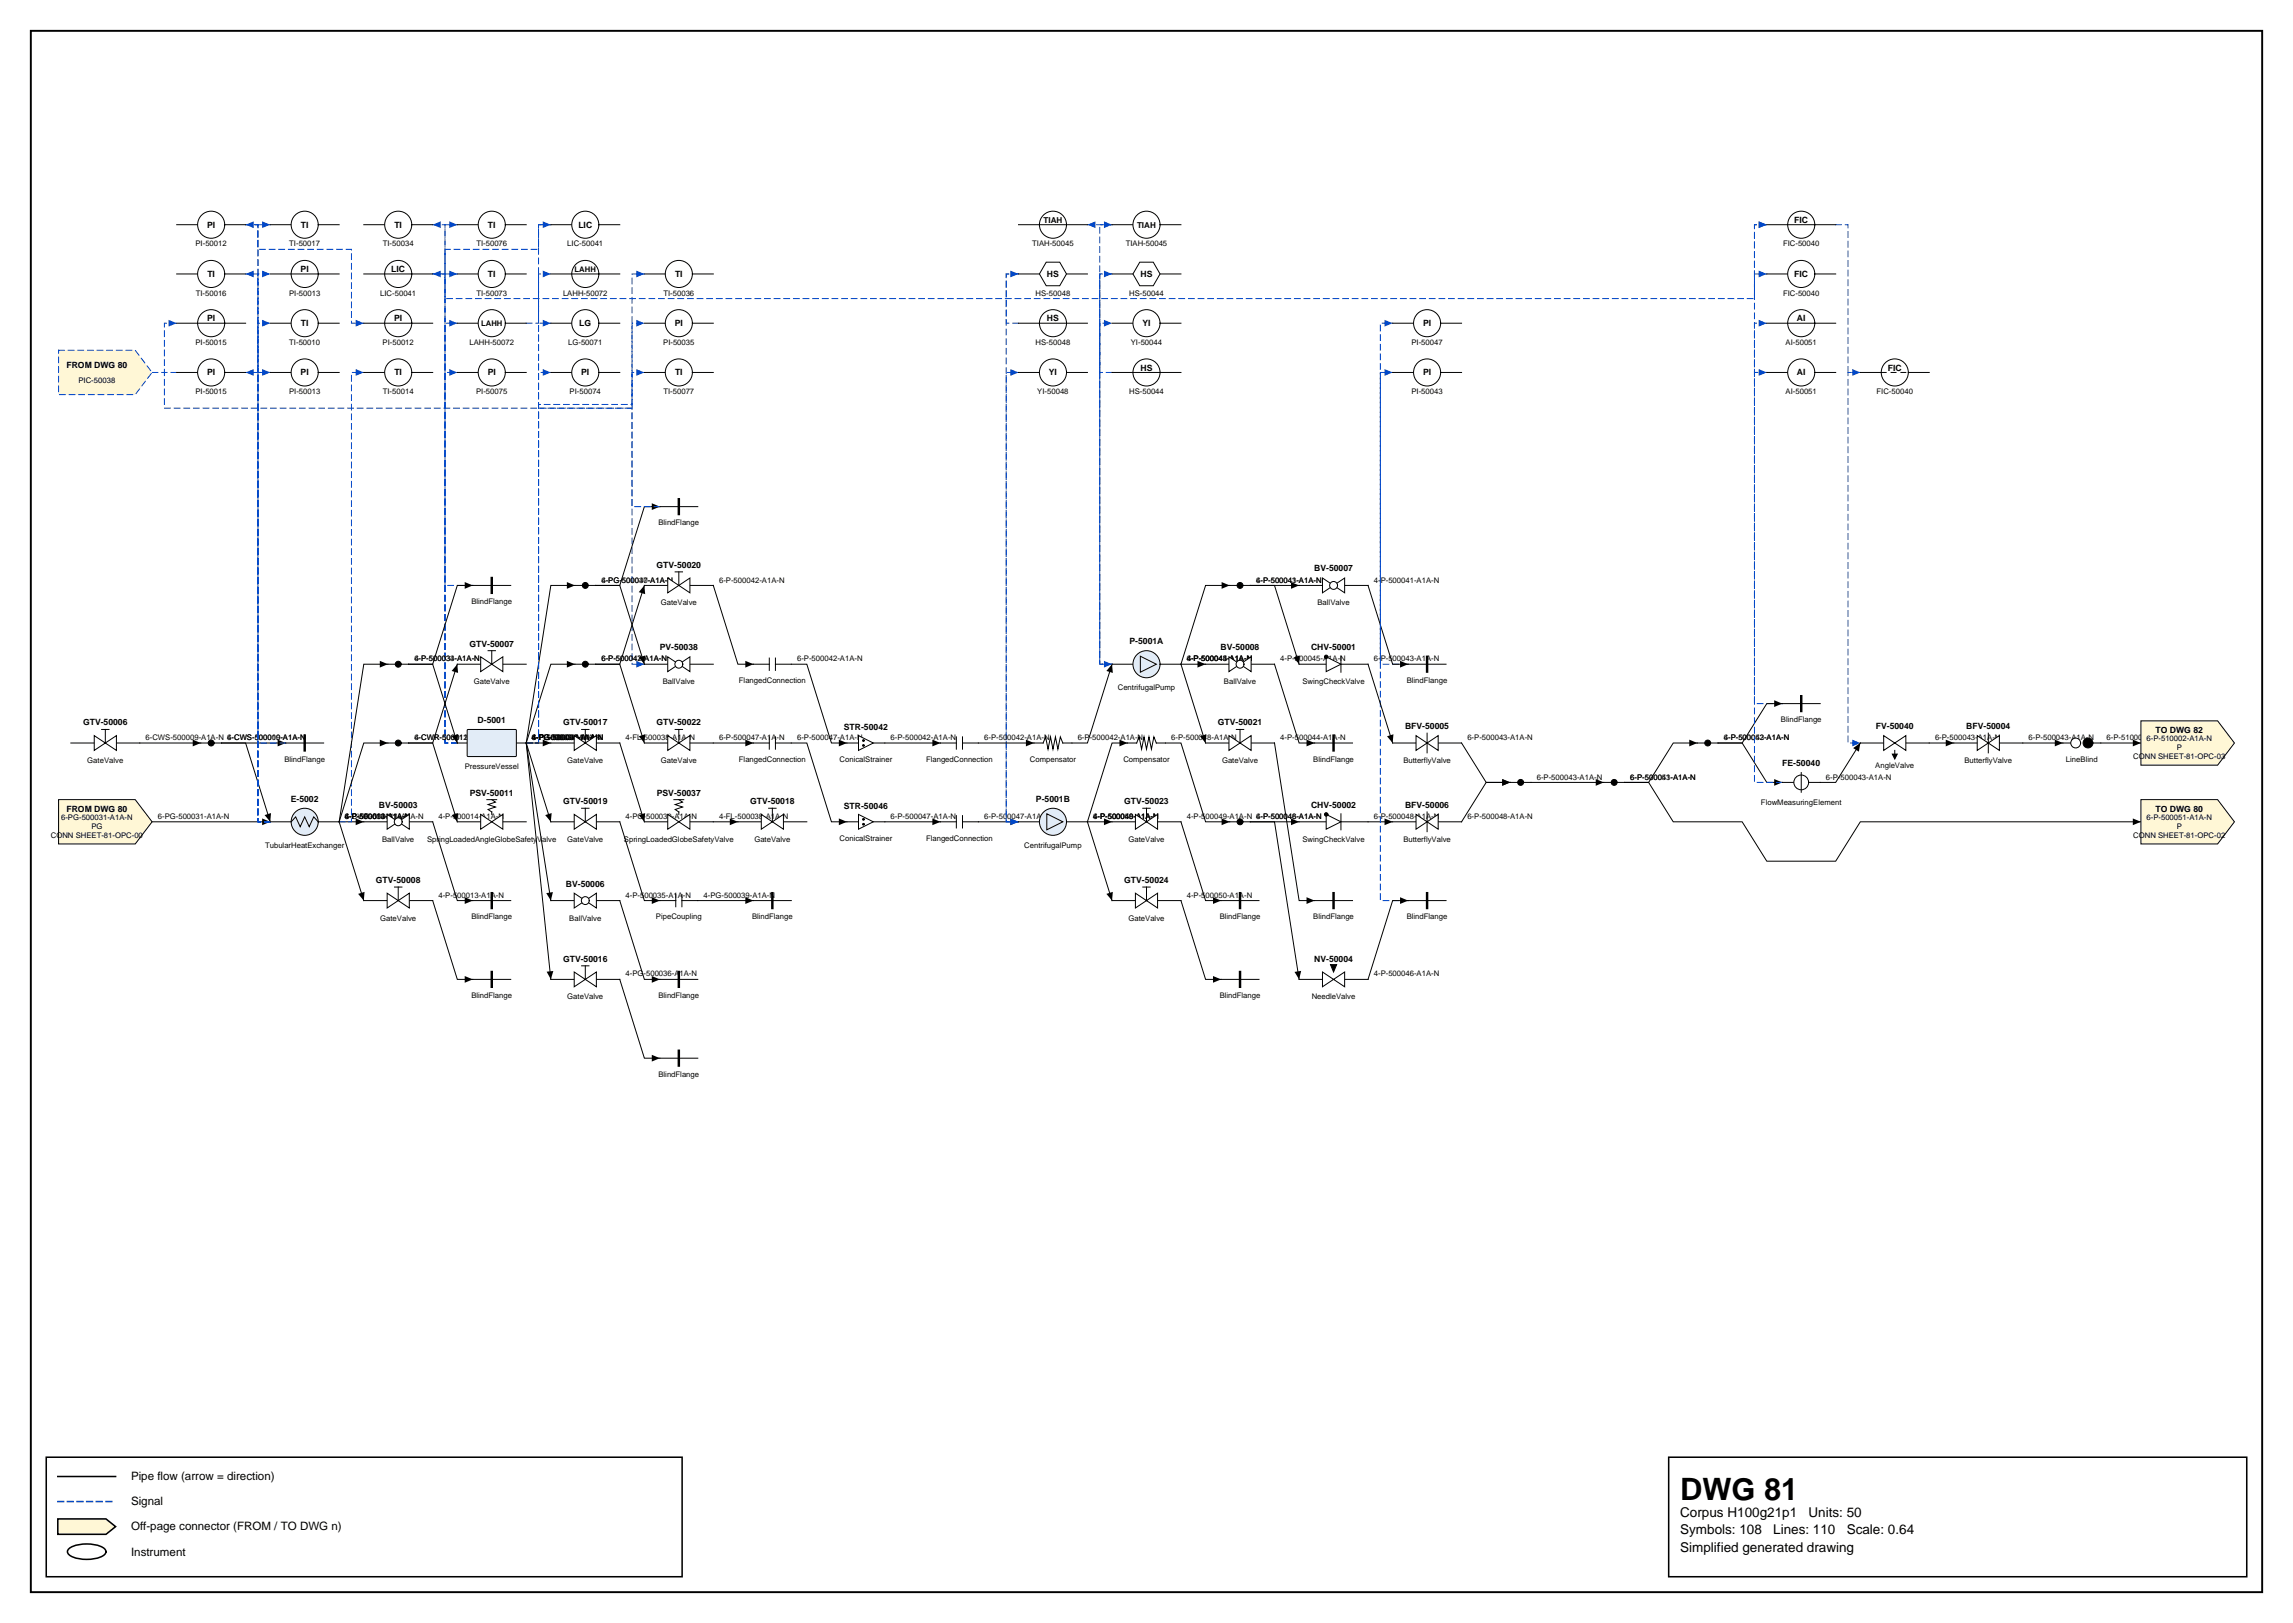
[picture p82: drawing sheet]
<svg xmlns="http://www.w3.org/2000/svg" width="420mm" height="297mm" viewBox="0 0 420 297" stroke-linecap="round" stroke-linejoin="round" font-family="sans-serif">
<defs><g id="words">
<text font-size="5.6" x="307.6" y="274.5">DWG 81</text>
<g font-size="2.5">
<text x="307.6" y="277.6">Corpus H100g21p1</text>
<text x="307.6" y="280.8">Symbols: 108</text>
<text x="324.6" y="280.8">Lines: 110</text>
<text x="331.1" y="277.6">Units: 50</text>
<text x="338.1" y="280.8">Scale: 0.64</text>
<text x="307.6" y="284">Simplified generated drawing</text>
</g>
<g font-size="2.1">
<text x="24" y="270.9">Pipe flow (arrow = direction)</text>
<text x="24" y="275.5">Signal</text>
<text x="24" y="280.1">Off-page connector (FROM / TO DWG n)</text>
<text x="24" y="284.7">Instrument</text>
</g>
<g font-size="1.6">
<text x="37.9" y="41.7">PI</text>
<text x="55.1" y="41.7">TI</text>
<text x="72.2" y="41.7">TI</text>
<text x="89.3" y="41.7">TI</text>
<text x="105.9" y="41.7">LIC</text>
<text x="328.5" y="40.8">FIC</text>
<text x="38" y="50.7">TI</text>
<text x="55" y="49.8">PI</text>
<text x="71.6" y="49.8">LIC</text>
<text x="89.3" y="50.7">TI</text>
<text x="123.6" y="50.7">TI</text>
<text x="191.7" y="50.7">HS</text>
<text x="208.8" y="50.7">HS</text>
<text x="328.5" y="50.7">FIC</text>
<text x="37.9" y="58.8">PI</text>
<text x="55.1" y="59.7">TI</text>
<text x="72.2" y="58.8">PI</text>
<text x="106.1" y="59.7">LG</text>
<text x="123.5" y="59.7">PI</text>
<text x="191.7" y="58.8">HS</text>
<text x="209.2" y="59.7">YI</text>
<text x="260.5" y="59.7">PI</text>
<text x="329" y="58.8">AI</text>
<text x="12.2" y="67.4">FROM DWG 80</text>
<text x="37.9" y="68.7">PI</text>
<text x="55" y="68.7">PI</text>
<text x="72.2" y="68.7">TI</text>
<text x="89.3" y="68.7">PI</text>
<text x="106.4" y="68.7">PI</text>
<text x="123.6" y="68.7">TI</text>
<text x="192" y="68.7">YI</text>
<text x="208.8" y="67.8">HS</text>
<text x="260.5" y="68.7">PI</text>
<text x="329" y="68.7">AI</text>
<text x="345.6" y="67.8">FIC</text>
<text x="120.2" y="103.9">GTV-50020</text>
<text x="240.6" y="104.6">BV-50007</text>
<text x="86" y="118.3">GTV-50007</text>
<text x="120.8" y="119">PV-50038</text>
<text x="206.8" y="117.9">P-5001A</text>
<text x="223.5" y="119">BV-50008</text>
<text x="240" y="119">CHV-50001</text>
<text x="15.2" y="132.8">GTV-50006</text>
<text x="87.4" y="132.3">D-5001</text>
<text x="103.1" y="132.8">GTV-50017</text>
<text x="120.2" y="132.8">GTV-50022</text>
<text x="154.5" y="133.7">STR-50042</text>
<text x="223" y="132.8">GTV-50021</text>
<text x="257.2" y="133.4">BFV-50005</text>
<text x="343.4" y="133.4">FV-50040</text>
<text x="360" y="133.4">BFV-50004</text>
<text x="394.6" y="134.1">TO DWG 82</text>
<text x="326.3" y="140.2">FE-50040</text>
<text x="12.2" y="148.5">FROM DWG 80</text>
<text x="53.2" y="146.7">E-5002</text>
<text x="69.4" y="147.8">BV-50003</text>
<text x="86" y="145.6">PSV-50011</text>
<text x="103.1" y="147.2">GTV-50019</text>
<text x="120.2" y="145.6">PSV-50037</text>
<text x="137.3" y="147.2">GTV-50018</text>
<text x="154.5" y="148.1">STR-50046</text>
<text x="189.7" y="146.7">P-5001B</text>
<text x="205.8" y="147.2">GTV-50023</text>
<text x="240" y="147.8">CHV-50002</text>
<text x="257.2" y="147.8">BFV-50006</text>
<text x="394.6" y="148.5">TO DWG 80</text>
<text x="68.8" y="161.6">GTV-50008</text>
<text x="205.8" y="161.6">GTV-50024</text>
<text x="103.6" y="162.3">BV-50006</text>
<text x="103.1" y="176">GTV-50016</text>
<text x="240.6" y="176">NV-50004</text>
</g>
<g font-size="1.5">
<text x="191" y="40.8">TIAH</text>
<text x="208.2" y="41.7">TIAH</text>
</g>
<g font-size="1.4">
<text x="35.8" y="45.1">PI-50012</text>
<text x="53" y="45.1">TI-50017</text>
<text x="70.1" y="45.1">TI-50034</text>
<text x="87.2" y="45.1">TI-50076</text>
<text x="103.9" y="45.1">LIC-50041</text>
<text x="189" y="45.1">TIAH-50045</text>
<text x="206.1" y="45.1">TIAH-50045</text>
<text x="326.4" y="45.1">FIC-50040</text>
<text x="105.2" y="49.8">LAHH</text>
<text x="35.8" y="54.1">TI-50016</text>
<text x="52.9" y="54.1">PI-50013</text>
<text x="69.6" y="54.1">LIC-50041</text>
<text x="87.2" y="54.1">TI-50073</text>
<text x="88.1" y="59.7">LAHH</text>
<text x="103.1" y="54.1">LAHH-50072</text>
<text x="121.5" y="54.1">TI-50036</text>
<text x="189.6" y="54.1">HS-50048</text>
<text x="206.7" y="54.1">HS-50044</text>
<text x="326.4" y="54.1">FIC-50040</text>
<text x="35.8" y="63.1">PI-50015</text>
<text x="53" y="63.1">TI-50010</text>
<text x="70" y="63.1">PI-50012</text>
<text x="86" y="63.1">LAHH-50072</text>
<text x="104" y="63.1">LG-50071</text>
<text x="121.4" y="63.1">PI-50035</text>
<text x="189.6" y="63.1">HS-50048</text>
<text x="207" y="63.1">YI-50044</text>
<text x="258.4" y="63.1">PI-50047</text>
<text x="326.9" y="63.1">AI-50051</text>
<text x="14.4" y="70">PIC-50038</text>
<text x="35.8" y="72.1">PI-50015</text>
<text x="52.9" y="72.1">PI-50013</text>
<text x="70.1" y="72.1">TI-50014</text>
<text x="87.2" y="72.1">PI-50075</text>
<text x="104.3" y="72.1">PI-50074</text>
<text x="121.5" y="72.1">TI-50077</text>
<text x="189.9" y="72.1">YI-50048</text>
<text x="206.7" y="72.1">HS-50044</text>
<text x="258.4" y="72.1">PI-50043</text>
<text x="326.9" y="72.1">AI-50051</text>
<text x="343.6" y="72.1">FIC-50040</text>
<text x="120.6" y="96.1">BlindFlange</text>
<text x="110.1" y="106.6">4-PG-500037-A1A-N</text>
<text x="110.1" y="106.6">6-PG-500040-A1A-N</text>
<text x="131.6" y="106.6">6-P-500042-A1A-N</text>
<text x="230" y="106.6">4-P-500041-A1A-N</text>
<text x="230" y="106.6">6-P-500043-A1A-N</text>
<text x="251.5" y="106.6">4-P-500041-A1A-N</text>
<text x="86.3" y="110.6">BlindFlange</text>
<text x="121" y="110.8">GateValve</text>
<text x="241.2" y="110.8">BallValve</text>
<text x="75.9" y="121">6-P-500033-A1A-N</text>
<text x="75.9" y="121">4-P-500034-A1A-N</text>
<text x="86.7" y="125.2">GateValve</text>
<text x="110.1" y="121">6-P-500042-A1A-N</text>
<text x="110.1" y="121">6-P-500047-A1A-N</text>
<text x="121.3" y="125.2">BallValve</text>
<text x="135.3" y="125">FlangedConnection</text>
<text x="145.9" y="121">6-P-500042-A1A-N</text>
<text x="217.3" y="121">4-P-500044-A1A-N</text>
<text x="217.3" y="121">4-P-500045-A1A-N</text>
<text x="217.3" y="121">6-P-500043-A1A-N</text>
<text x="224.1" y="125.2">BallValve</text>
<text x="234.4" y="121">4-P-500045-A1A-N</text>
<text x="238.5" y="125.2">SwingCheckValve</text>
<text x="251.5" y="121">6-P-500043-A1A-N</text>
<text x="257.5" y="125">BlindFlange</text>
<text x="204.6" y="126.3">CentrifugalPump</text>
<text x="26.6" y="135.5">6-CWS-500009-A1A-N 6-CWS-500009-A1A-N</text>
<text x="41.6" y="135.5">4-CWS-500010-A1A-N</text>
<text x="75.9" y="135.5">4-CWR-500012-A1A-N</text>
<text x="75.9" y="135.5">6-CWR-500011-A1A-N</text>
<text x="97.4" y="135.5">4-PG-500039-A1A-N</text>
<text x="97.4" y="135.5">6-PG-500040-A1A-N</text>
<text x="97.4" y="135.5">6-P-500042-A1A-N</text>
<text x="97.4" y="135.5">4-P-500035-A1A-N</text>
<text x="97.4" y="135.5">4-FL-500038-A1A-N</text>
<text x="97.4" y="135.5">4-PG-500036-A1A-N</text>
<text x="114.5" y="135.5">4-FL-500038-A1A-N</text>
<text x="131.6" y="135.5">6-P-500047-A1A-N</text>
<text x="145.9" y="135.5">6-P-500047-A1A-N</text>
<text x="163.1" y="135.5">6-P-500042-A1A-N</text>
<text x="180.2" y="135.5">6-P-500042-A1A-N</text>
<text x="197.3" y="135.5">6-P-500042-A1A-N</text>
<text x="214.4" y="135.5">6-P-500048-A1A-N</text>
<text x="234.4" y="135.5">4-P-500044-A1A-N</text>
<text x="268.6" y="135.5">6-P-500043-A1A-N</text>
<text x="315.6" y="135.5">4-P-500052-A1A-N</text>
<text x="315.6" y="135.5">6-P-500043-A1A-N</text>
<text x="326" y="132.2">BlindFlange</text>
<text x="354.3" y="135.5">6-P-500043-A1A-N</text>
<text x="371.4" y="135.5">6-P-500043-A1A-N</text>
<text x="385.7" y="135.5">6-P-510002-A1A-N</text>
<text x="393" y="135.7">6-P-510002-A1A-N</text>
<text x="398.5" y="137.3">P</text>
<text x="16" y="139.6">GateValve</text>
<text x="52.1" y="139.4">BlindFlange</text>
<text x="85.1" y="140.8">PressureVessel</text>
<text x="103.9" y="139.6">GateValve</text>
<text x="121" y="139.6">GateValve</text>
<text x="135.3" y="139.4">FlangedConnection</text>
<text x="153.7" y="139.4">ConicalStrainer</text>
<text x="169.5" y="139.4">FlangedConnection</text>
<text x="188.5" y="139.4">Compensator</text>
<text x="205.7" y="139.4">Compensator</text>
<text x="223.7" y="139.6">GateValve</text>
<text x="240.4" y="139.4">BlindFlange</text>
<text x="256.9" y="139.6">ButterflyValve</text>
<text x="281.4" y="142.7">6-P-500043-A1A-N</text>
<text x="298.5" y="142.7">6-P-500051-A1A-N</text>
<text x="298.5" y="142.7">6-P-500043-A1A-N</text>
<text x="334.3" y="142.7">6-P-500043-A1A-N</text>
<text x="343.3" y="140.5">AngleValve</text>
<text x="359.7" y="139.6">ButterflyValve</text>
<text x="378.2" y="139.4">LineBlind</text>
<text x="390.6" y="138.9">CONN SHEET-81-OPC-03</text>
<text x="28.9" y="149.9">6-PG-500031-A1A-N</text>
<text x="63.2" y="149.9">4-P-500014-A1A-N</text>
<text x="63.2" y="149.9">4-P-500013-A1A-N</text>
<text x="63.2" y="149.9">6-P-500033-A1A-N</text>
<text x="63.2" y="149.9">6-CWR-500011-A1A-N</text>
<text x="80.3" y="149.9">4-P-500014-A1A-N</text>
<text x="114.5" y="149.9">4-PG-500039-A1A-N</text>
<text x="131.6" y="149.9">4-FL-500038-A1A-N</text>
<text x="163.1" y="149.9">6-P-500047-A1A-N</text>
<text x="180.2" y="149.9">6-P-500047-A1A-N</text>
<text x="200.1" y="149.9">4-P-500049-A1A-N</text>
<text x="200.1" y="149.9">6-P-500048-A1A-N</text>
<text x="200.1" y="149.9">4-P-500050-A1A-N</text>
<text x="217.3" y="149.9">4-P-500049-A1A-N 6-P-500048-A1A-N</text>
<text x="230" y="149.9">4-P-500046-A1A-N</text>
<text x="251.5" y="149.9">6-P-500048-A1A-N</text>
<text x="268.6" y="149.9">6-P-500048-A1A-N</text>
<text x="322.4" y="147.3">FlowMeasuringElement</text>
<text x="9.3" y="153.3">CONN SHEET-81-OPC-00</text>
<text x="11.2" y="150.1">6-PG-500031-A1A-N</text>
<text x="16.7" y="151.7">PG</text>
<text x="48.5" y="155.2">TubularHeatExchanger</text>
<text x="70" y="154.1">BallValve</text>
<text x="78.2" y="154.1">SpringLoadedAngleGlobeSafetyValve</text>
<text x="103.9" y="154.1">GateValve</text>
<text x="114.2" y="154.1">SpringLoadedGlobeSafetyValve</text>
<text x="138.1" y="154.1">GateValve</text>
<text x="153.7" y="153.8">ConicalStrainer</text>
<text x="169.5" y="153.8">FlangedConnection</text>
<text x="187.5" y="155.2">CentrifugalPump</text>
<text x="206.6" y="154.1">GateValve</text>
<text x="238.5" y="154.1">SwingCheckValve</text>
<text x="256.9" y="154.1">ButterflyValve</text>
<text x="390.6" y="153.3">CONN SHEET-81-OPC-02</text>
<text x="393" y="150.1">6-P-500051-A1A-N</text>
<text x="398.5" y="151.7">P</text>
<text x="80.3" y="164.3">4-P-500013-A1A-N</text>
<text x="114.5" y="164.3">4-P-500035-A1A-N</text>
<text x="128.8" y="164.3">4-PG-500039-A1A-N</text>
<text x="217.3" y="164.3">4-P-500050-A1A-N</text>
<text x="69.6" y="168.5">GateValve</text>
<text x="86.3" y="168.3">BlindFlange</text>
<text x="104.2" y="168.5">BallValve</text>
<text x="120.1" y="168.3">PipeCoupling</text>
<text x="137.7" y="168.3">BlindFlange</text>
<text x="206.6" y="168.5">GateValve</text>
<text x="223.3" y="168.3">BlindFlange</text>
<text x="240.4" y="168.3">BlindFlange</text>
<text x="257.5" y="168.3">BlindFlange</text>
<text x="114.5" y="178.7">4-PG-500036-A1A-N</text>
<text x="251.5" y="178.7">4-P-500046-A1A-N</text>
<text x="86.3" y="182.7">BlindFlange</text>
<text x="103.9" y="182.9">GateValve</text>
<text x="120.6" y="182.7">BlindFlange</text>
<text x="223.3" y="182.7">BlindFlange</text>
<text x="240.1" y="182.9">NeedleValve</text>
<text x="120.6" y="197.1">BlindFlange</text>
</g>
</g></defs>
<path d="M5.6 5.6h408.6v285.8h-408.6z" fill="none" stroke="#000" stroke-width=".35"/>
<path d="M8.5 266.7h116.4v21.9h-116.4zM10.6 270.2h10.6M305.5 266.7h105.8v21.9h-105.8z" fill="none" stroke="#000" stroke-width=".28"/>
<path d="M10.6 274.8h10.6" fill="none" stroke="#0046c8" stroke-width=".28" stroke-dasharray="1.1 .7"/>
<path d="M10.6 278h8.8l1.8 1.4-1.8 1.4h-8.8z" fill="#fff7d6" stroke="#000" stroke-width=".28"/>
<path d="M12.7 283.4a6.7 6.7 0 0 1 6.3 0 .72 .72 0 0 1 0 1.2 6.7 6.7 0 0 1-6.3 0 .72 .72 0 0 1 0-1.2z" fill="none" stroke="#000" stroke-width=".28"/>
<path d="M52.3 136h-11.7h4.4l4.5 14.4M370.3 136h7.4M179.1 150.4h7.4M237.8 150.4h-8.9h4.4l4.5 28.8" fill="none" stroke="#000" stroke-width=".18"/>
<path d="M50.8 135.4l1.5 .6-1.5 .6zM376.2 135.4l1.5 .6-1.5 .6zM48.4 149.2l1.2-.4-.1 1.6zM185 149.8l1.5 .6-1.5 .6zM236.4 149.8l1.4 .6-1.4 .6zM237 177.9l1.2-.2-.4 1.5z" fill="#000"/>
<path d="M49.5 68.2h-2.3v-18.1h2.3" fill="none" stroke="#0046c8" stroke-width=".18" stroke-dasharray="1.1 .7"/>
<path d="M48 49.5l1.5 .6-1.5 .7z" fill="#0046c8"/>
<path d="M25.6 136h11.2" fill="none" stroke="#000" stroke-width=".18"/>
<path d="M35.3 135.4l1.5 .6-1.5 .6z" fill="#000"/>
<path d="M96.3 59.2h2.3v-9.1h2.2" fill="none" stroke="#0046c8" stroke-width=".18" stroke-dasharray="1.1 .7"/>
<path d="M99.4 49.5l1.4 .6-1.4 .7z" fill="#0046c8"/>
<path d="M257.8 121.6h-5.1v-53.4h2.3" fill="none" stroke="#0046c8" stroke-width=".18" stroke-dasharray="1.1 .7"/>
<path d="M253.5 67.5l1.5 .7-1.5 .6z" fill="#0046c8"/>
<path d="M130.6 150.4h4.5" fill="none" stroke="#000" stroke-width=".18"/>
<path d="M133.6 149.8l1.5 .6-1.5 .6z" fill="#000"/>
<path d="M326.3 128.8h-5.1v-60.6h2.3" fill="none" stroke="#0046c8" stroke-width=".18" stroke-dasharray="1.1 .7"/>
<path d="M322 67.5l1.5 .7-1.5 .6z" fill="#0046c8"/>
<path d="M130.6 107.1l4.5 14.5h2.8M384.6 136h7.4M250.5 150.4h4.5" fill="none" stroke="#000" stroke-width=".18"/>
<path d="M136.5 120.9l1.4 .7-1.4 .6zM390.5 135.4l1.5 .6-1.5 .6zM253.5 149.8l1.5 .6-1.5 .6z" fill="#000"/>
<path d="M203.6 68.2h-2.3v-18.1h2.3" fill="none" stroke="#0046c8" stroke-width=".18" stroke-dasharray="1.1 .7"/>
<path d="M202.1 49.5l1.5 .6-1.5 .7z" fill="#0046c8"/>
<path d="M79.2 50.1h2.3v4.5h239.7v-13.5h2.3" fill="none" stroke="#0046c8" stroke-width=".18" stroke-dasharray="1.1 .7"/>
<path d="M322 40.5l1.5 .6-1.5 .6z" fill="#0046c8"/>
<path d="M27.8 68.2h2.3v6.5h85.6v46.9h2.3" fill="none" stroke="#0046c8" stroke-width=".18" stroke-dasharray="1.1 .7"/>
<path d="M116.5 120.9l1.5 .7-1.5 .6z" fill="#0046c8"/>
<path d="M323.5 68.2h-2.3v-9h2.3" fill="none" stroke="#0046c8" stroke-width=".18" stroke-dasharray="1.1 .7"/>
<path d="M322 58.5l1.5 .7-1.5 .6z" fill="#0046c8"/>
<path d="M353.2 136h4.5M27.8 150.4h21.7M162 150.4h10.2M280.3 143.2h13.3M127.8 164.8h10.1" fill="none" stroke="#000" stroke-width=".18"/>
<path d="M356.2 135.4l1.5 .6-1.5 .6zM48 149.8l1.5 .6-1.5 .6zM170.7 149.8l1.5 .6-1.5 .6zM292.1 142.6l1.5 .6-1.5 .6zM136.5 164.2l1.4 .6-1.4 .6z" fill="#000"/>
<path d="M49.5 150.4h-2.3v-82.2h2.3" fill="none" stroke="#0046c8" stroke-width=".18" stroke-dasharray="1.1 .7"/>
<path d="M48 67.5l1.5 .7-1.5 .6z" fill="#0046c8"/>
<path d="M49.5 150.4h-2.3v-109.3h2.3" fill="none" stroke="#0046c8" stroke-width=".18" stroke-dasharray="1.1 .7"/>
<path d="M48 40.5l1.5 .6-1.5 .6z" fill="#0046c8"/>
<path d="M49.5 150.4h-2.3v-82.2h-2.2" fill="none" stroke="#0046c8" stroke-width=".18" stroke-dasharray="1.1 .7"/>
<path d="M45 68.2l1.5-.7v1.3z" fill="#0046c8"/>
<path d="M49.5 150.4h-2.3v-100.3h-2.2" fill="none" stroke="#0046c8" stroke-width=".18" stroke-dasharray="1.1 .7"/>
<path d="M45 50.1l1.5-.6v1.3z" fill="#0046c8"/>
<path d="M62.1 150.4h4.5" fill="none" stroke="#000" stroke-width=".18"/>
<path d="M65.1 149.8l1.5 .6-1.5 .6z" fill="#000"/>
<path d="M49.5 150.4h-2.3v-109.3h-2.2" fill="none" stroke="#0046c8" stroke-width=".18" stroke-dasharray="1.1 .7"/>
<path d="M45 41.1l1.5-.6v1.2z" fill="#0046c8"/>
<path d="M62.1 150.4l4.5 14.4" fill="none" stroke="#000" stroke-width=".18"/>
<path d="M65.6 163.6l1.1-.4-.1 1.6z" fill="#000"/>
<path d="M62.1 150.4h2.2v-82.2h2.3" fill="none" stroke="#0046c8" stroke-width=".18" stroke-dasharray="1.1 .7"/>
<path d="M65.1 67.5l1.5 .7-1.5 .6z" fill="#0046c8"/>
<path d="M71 121.6h-4.4l-4.5 28.8 4.5-14.4h4.4" fill="none" stroke="#000" stroke-width=".18"/>
<path d="M69.5 120.9l1.5 .7-1.5 .6zM69.5 135.4l1.5 .6-1.5 .6z" fill="#000"/>
<path d="M186.5 59.2h-2.3v-9.1h2.3" fill="none" stroke="#0046c8" stroke-width=".18" stroke-dasharray="1.1 .7"/>
<path d="M185 49.5l1.5 .6-1.5 .7z" fill="#0046c8"/>
<path d="M52.3 136h-5.1v-76.8h2.3" fill="none" stroke="#0046c8" stroke-width=".18" stroke-dasharray="1.1 .7"/>
<path d="M48 58.5l1.5 .7-1.5 .6z" fill="#0046c8"/>
<path d="M83.7 136h-2.2v-67.8h2.2" fill="none" stroke="#0046c8" stroke-width=".18" stroke-dasharray="1.1 .7"/>
<path d="M82.2 67.5l1.5 .7-1.5 .6z" fill="#0046c8"/>
<path d="M83.7 136h-2.2v-76.8h2.2" fill="none" stroke="#0046c8" stroke-width=".18" stroke-dasharray="1.1 .7"/>
<path d="M82.2 58.5l1.5 .7-1.5 .6z" fill="#0046c8"/>
<path d="M83.7 136h-2.2v-85.9h2.2" fill="none" stroke="#0046c8" stroke-width=".18" stroke-dasharray="1.1 .7"/>
<path d="M82.2 49.5l1.5 .6-1.5 .7z" fill="#0046c8"/>
<path d="M83.7 136h-2.2v-94.9h2.2" fill="none" stroke="#0046c8" stroke-width=".18" stroke-dasharray="1.1 .7"/>
<path d="M82.2 40.5l1.5 .6-1.5 .6z" fill="#0046c8"/>
<path d="M105.3 107.1h-4.5l-4.5 28.9M96.3 136l4.5 14.4M105.3 121.6h-4.5l-4.5 14.4" fill="none" stroke="#000" stroke-width=".18"/>
<path d="M103.8 106.5l1.5 .6-1.5 .7zM103.8 120.9l1.5 .7-1.5 .6zM99.8 149.2l1.2-.4-.2 1.6z" fill="#000"/>
<path d="M96.3 136h2.3v-67.8h2.2" fill="none" stroke="#0046c8" stroke-width=".18" stroke-dasharray="1.1 .7"/>
<path d="M99.4 67.5l1.4 .7-1.4 .6z" fill="#0046c8"/>
<path d="M96.3 136h2.3v-76.8h2.2" fill="none" stroke="#0046c8" stroke-width=".18" stroke-dasharray="1.1 .7"/>
<path d="M99.4 58.5l1.4 .7-1.4 .6z" fill="#0046c8"/>
<path d="M96.3 136h2.3v-94.9h2.2" fill="none" stroke="#0046c8" stroke-width=".18" stroke-dasharray="1.1 .7"/>
<path d="M99.4 40.5l1.4 .6-1.4 .6z" fill="#0046c8"/>
<path d="M96.3 136h2.3v-62h17.1v-5.8h2.3" fill="none" stroke="#0046c8" stroke-width=".18" stroke-dasharray="1.1 .7"/>
<path d="M116.5 67.5l1.5 .7-1.5 .6z" fill="#0046c8"/>
<path d="M96.3 136l4.5 28.8" fill="none" stroke="#000" stroke-width=".18"/>
<path d="M100 163.5l1.2-.2-.4 1.5z" fill="#000"/>
<path d="M96.3 136h2.3v-61.3h17.1v-15.5h2.3" fill="none" stroke="#0046c8" stroke-width=".18" stroke-dasharray="1.1 .7"/>
<path d="M116.5 58.5l1.5 .7-1.5 .6z" fill="#0046c8"/>
<path d="M250.5 107.1l4.5 14.5h2.8M100.8 136h-4.5l4.5 43.2M113.5 150.4l4.5 14.4h2.8" fill="none" stroke="#000" stroke-width=".18"/>
<path d="M99.4 135.4l1.4 .6-1.4 .6zM256.3 120.9l1.5 .7-1.5 .6zM100.1 177.8l1.2-.1-.5 1.5zM119.3 164.2l1.5 .6-1.5 .6z" fill="#000"/>
<path d="M186.5 150.4h-2.3v-82.2h2.3" fill="none" stroke="#0046c8" stroke-width=".18" stroke-dasharray="1.1 .7"/>
<path d="M185 67.5l1.5 .7-1.5 .6z" fill="#0046c8"/>
<path d="M120.8 92.7h-2.8l-4.5 14.4h-4.4h4.4l4.5 14.5M206.4 136h-2.8l-4.5 14.4M233.3 136l4.5 28.8h2.9M199.1 150.4h4.5M199.1 150.4l4.5 14.4M216.2 150.4l4.5 14.4h2.9" fill="none" stroke="#000" stroke-width=".18"/>
<path d="M119.3 92.1l1.5 .6-1.5 .6zM116.9 120.3l1.2-.3-.1 1.6zM204.9 135.4l1.5 .6-1.5 .6zM202.1 149.8l1.5 .6-1.5 .6zM202.6 163.6l1.1-.4-.1 1.6zM222.1 164.2l1.5 .6-1.5 .6zM239.2 164.2l1.5 .6-1.5 .6z" fill="#000"/>
<path d="M32.3 68.2h-2.2v-9h2.2" fill="none" stroke="#0046c8" stroke-width=".18" stroke-dasharray="1.1 .7"/>
<path d="M30.9 58.5l1.4 .7-1.4 .6z" fill="#0046c8"/>
<path d="M118 107.1l-4.5 14.5h-4.4h4.4l4.5 14.4" fill="none" stroke="#000" stroke-width=".18"/>
<path d="M118 107.1l.1 1.6-1.2-.3zM116.9 134.8l1.2-.4-.1 1.6z" fill="#000"/>
<path d="M203.6 50.1h-2.3v71.5h2.3" fill="none" stroke="#0046c8" stroke-width=".18" stroke-dasharray="1.1 .7"/>
<path d="M202.1 120.9l1.5 .7-1.5 .6z" fill="#0046c8"/>
<path d="M120.8 92.7h-5.1v-42.6h2.3" fill="none" stroke="#0046c8" stroke-width=".18" stroke-dasharray="1.1 .7"/>
<path d="M116.5 49.5l1.5 .6-1.5 .7z" fill="#0046c8"/>
<path d="M203.6 121.6l-4.5 14.4h-2.9" fill="none" stroke="#000" stroke-width=".18"/>
<path d="M203.6 121.6l.1 1.6-1.1-.4z" fill="#000"/>
<path d="M340.6 68.2h-2.3v67.8h2.3" fill="none" stroke="#0046c8" stroke-width=".18" stroke-dasharray="1.1 .7"/>
<path d="M339.1 135.4l1.5 .6-1.5 .6z" fill="#0046c8"/>
<path d="M326.3 128.8h-2.8l-4.5 7.2h-4.5h4.5l4.5 7.2h2.8M276.5 143.2h-4.4l-4.5 7.2" fill="none" stroke="#000" stroke-width=".18"/>
<path d="M324.8 128.2l1.5 .6-1.5 .6zM275 142.6l1.5 .6-1.5 .6zM324.8 142.6l1.5 .6-1.5 .6z" fill="#000"/>
<path d="M336.1 41.1h2.2v27.1h2.3" fill="none" stroke="#0046c8" stroke-width=".18" stroke-dasharray="1.1 .7"/>
<path d="M339.1 67.5l1.5 .7-1.5 .6z" fill="#0046c8"/>
<path d="M203.6 121.6h-2.3v-62.4h2.3" fill="none" stroke="#0046c8" stroke-width=".18" stroke-dasharray="1.1 .7"/>
<path d="M202.1 58.5l1.5 .7-1.5 .6z" fill="#0046c8"/>
<path d="M216.2 121.6l4.5 14.4" fill="none" stroke="#000" stroke-width=".18"/>
<path d="M219.7 134.8l1.2-.4-.2 1.6z" fill="#000"/>
<path d="M203.6 121.6h-2.3v-80.5h2.3" fill="none" stroke="#0046c8" stroke-width=".18" stroke-dasharray="1.1 .7"/>
<path d="M202.1 40.5l1.5 .6-1.5 .6z" fill="#0046c8"/>
<path d="M225.1 107.1h-4.4l-4.5 14.5h4.5" fill="none" stroke="#000" stroke-width=".18"/>
<path d="M223.7 106.5l1.4 .6-1.4 .7zM219.2 120.9l1.5 .7-1.5 .6z" fill="#000"/>
<path d="M257.8 164.8h-5.1v-105.6h2.3" fill="none" stroke="#0046c8" stroke-width=".18" stroke-dasharray="1.1 .7"/>
<path d="M253.5 58.5l1.5 .7-1.5 .6z" fill="#0046c8"/>
<path d="M144.9 121.6h2.8l4.5 14.4h2.9M213.4 136h2.8l4.5 14.4h4.4M79.2 150.4l4.5 14.4h2.9" fill="none" stroke="#000" stroke-width=".18"/>
<path d="M153.6 135.4l1.5 .6-1.5 .6zM223.7 149.8l1.4 .6-1.4 .6zM85.1 164.2l1.5 .6-1.5 .6z" fill="#000"/>
<path d="M100.8 41.1h-2.2v4.5h-17.1v4.5h-2.3" fill="none" stroke="#0046c8" stroke-width=".18" stroke-dasharray="1.1 .7"/>
<path d="M79.2 50.1l1.5-.6v1.3z" fill="#0046c8"/>
<path d="M250.5 121.6l4.5 14.4" fill="none" stroke="#000" stroke-width=".18"/>
<path d="M253.9 134.8l1.2-.4-.1 1.6z" fill="#000"/>
<path d="M45 41.1h2.2v4.5h17.1v13.6h2.3" fill="none" stroke="#0046c8" stroke-width=".18" stroke-dasharray="1.1 .7"/>
<path d="M65.1 58.5l1.5 .7-1.5 .6z" fill="#0046c8"/>
<path d="M310.8 136h-4.5l-4.5 7.2h-4.4h4.4l4.5 7.2h12.7l4.5 7.2h12.6l4.5-7.2h51.4M79.2 164.8l4.5 14.4h2.9" fill="none" stroke="#000" stroke-width=".18"/>
<path d="M309.3 135.4l1.5 .6-1.5 .6zM390.5 149.8l1.5 .6-1.5 .6zM85.1 178.6l1.5 .6-1.5 .7z" fill="#000"/>
<path d="M203.6 41.1h-4.5" fill="none" stroke="#0046c8" stroke-width=".18" stroke-dasharray="1.1 .7"/>
<path d="M199.1 41.1l1.5-.6v1.2z" fill="#0046c8"/>
<path d="M144.9 136h2.8l4.5 14.4h2.9" fill="none" stroke="#000" stroke-width=".18"/>
<path d="M153.6 149.8l1.5 .6-1.5 .6z" fill="#000"/>
<path d="M186.5 50.1h-2.3v100.3h2.3" fill="none" stroke="#0046c8" stroke-width=".18" stroke-dasharray="1.1 .7"/>
<path d="M185 149.8l1.5 .6-1.5 .6z" fill="#0046c8"/>
<path d="M237.8 107.1h-8.9h4.4l4.5 14.5M233.3 121.6l4.5 14.4h2.9" fill="none" stroke="#000" stroke-width=".18"/>
<path d="M236.4 106.5l1.4 .6-1.4 .7zM236.8 120.3l1.2-.3-.2 1.6zM239.2 135.4l1.5 .6-1.5 .6z" fill="#000"/>
<path d="M86.6 107.1h-5.1v-66h-2.3" fill="none" stroke="#0046c8" stroke-width=".18" stroke-dasharray="1.1 .7"/>
<path d="M79.2 41.1l1.5-.6v1.2z" fill="#0046c8"/>
<path d="M86.6 107.1h-2.9l-4.5 14.5h-4.4h4.4l4.5 14.4M83.7 121.6l-4.5 14.4h-4.4h4.4l4.5 14.4M162 136h10.2M179.1 136h10.2M267.6 136l4.5 7.2h4.4M340.6 136l-4.5 7.2h-2.9M113.5 164.8l4.5 14.4h2.8M216.2 164.8l4.5 14.4h2.9" fill="none" stroke="#000" stroke-width=".18"/>
<path d="M85.1 106.5l1.5 .6-1.5 .7zM82.7 134.8l1.2-.4-.2 1.6zM83.7 121.6l.2 1.6-1.2-.4zM170.7 135.4l1.5 .6-1.5 .6zM187.8 135.4l1.5 .6-1.5 .6zM339.3 136.9l1.3-.9-.3 1.6zM82.7 149.2l1.2-.4-.2 1.6zM275 142.6l1.5 .6-1.5 .6zM119.3 178.6l1.5 .6-1.5 .7zM222.1 178.6l1.5 .6-1.5 .7z" fill="#000"/>
<path d="M326.3 143.2h-5.1v-93.1h2.3" fill="none" stroke="#0046c8" stroke-width=".18" stroke-dasharray="1.1 .7"/>
<path d="M322 49.5l1.5 .6-1.5 .7z" fill="#0046c8"/>
<path d="M323.5 50.1h-2.3v-9h2.3" fill="none" stroke="#0046c8" stroke-width=".18" stroke-dasharray="1.1 .7"/>
<path d="M322 40.5l1.5 .6-1.5 .6z" fill="#0046c8"/>
<path d="M83.7 68.2h3.9M92.5 68.2h3.8M36.8 136h3.8M113.5 136l4.5 14.4M130.6 136h7.3M113.5 179.2l4.5 14.5h2.8M257.8 164.8h-2.8l-4.5 14.4" fill="none" stroke="#000" stroke-width=".18"/>
<path d="M136.5 135.4l1.4 .6-1.4 .6zM116.9 149.2l1.2-.4-.1 1.6zM256.3 164.2l1.5 .6-1.5 .6zM119.3 193.1l1.5 .6-1.5 .6z" fill="#000"/>
<circle cx="38.7" cy="136" r=".54" fill="#000" stroke="#000" stroke-width=".18"/>
<circle cx="90" cy="68.2" r="2.48" fill="#fff" stroke="#000" stroke-width=".18"/>
<path d="M357.7 136h4.3M366 136h4.3" fill="none" stroke="#000" stroke-width=".18"/>
<path d="M362 134.6l4 2.7v-2.7l-4 2.7z" fill="#fff" stroke="#000" stroke-width=".18"/>
<path d="M186.5 68.2h3.8M195.3 68.2h3.8M364 134.2v3.6M172.2 150.4h2.9M175.1 149.3v2.2M176.2 150.4h2.9M176.2 149.3v2.2M225.1 150.4h3.8" fill="none" stroke="#000" stroke-width=".18"/>
<circle cx="227" cy="150.4" r=".54" fill="#000" stroke="#000" stroke-width=".18"/>
<circle cx="192.8" cy="68.2" r="2.48" fill="#fff" stroke="#000" stroke-width=".18"/>
<path d="M49.5 68.2h3.8M58.3 68.2h3.8M86.6 164.8h6.9" fill="none" stroke="#000" stroke-width=".18"/>
<path d="M90 163.5v2.7" fill="none" stroke="#000" stroke-width=".45"/>
<circle cx="55.8" cy="68.2" r="2.48" fill="#fff" stroke="#000" stroke-width=".18"/>
<path d="M13 136h4.3M21.3 136h4.3" fill="none" stroke="#000" stroke-width=".18"/>
<path d="M17.3 134.6l4 2.7v-2.7l-4 2.7z" fill="#fff" stroke="#000" stroke-width=".18"/>
<path d="M118 50.1h3.8M126.8 50.1h3.8M18.6 133.5h1.4M19.3 133.5v2.5" fill="none" stroke="#000" stroke-width=".18"/>
<circle cx="124.3" cy="50.1" r="2.48" fill="#fff" stroke="#000" stroke-width=".18"/>
<path d="M83.7 59.2h3.9M92.5 59.2h3.8" fill="none" stroke="#000" stroke-width=".18"/>
<circle cx="90" cy="59.2" r="2.48" fill="#fff" stroke="#000" stroke-width=".18"/>
<path d="M83.7 50.1h3.9M92.5 50.1h3.8M257.8 121.6h6.9" fill="none" stroke="#000" stroke-width=".18"/>
<path d="M261.3 120.2v2.7" fill="none" stroke="#000" stroke-width=".45"/>
<circle cx="90" cy="50.1" r="2.48" fill="#fff" stroke="#000" stroke-width=".18"/>
<path d="M118 150.4h4.3M126.3 150.4h4.3" fill="none" stroke="#000" stroke-width=".18"/>
<path d="M122.3 149.1l4 2.7v-2.7l-4 2.7z" fill="#fff" stroke="#000" stroke-width=".18"/>
<path d="M83.7 41.1h3.9M92.5 41.1h3.8M123.4 146.3h1.8M124.3 146.3l.7 .5-1.4 .4 1.4 .5-1.4 .5 .7 .4v.5" fill="none" stroke="#000" stroke-width=".18"/>
<circle cx="90" cy="41.1" r="2.48" fill="#fff" stroke="#000" stroke-width=".18"/>
<path d="M49.5 59.2h3.8M58.3 59.2h3.8" fill="none" stroke="#000" stroke-width=".18"/>
<circle cx="55.8" cy="59.2" r="2.48" fill="#fff" stroke="#000" stroke-width=".18"/>
<path d="M326.3 128.8h6.9M377.7 136h1.4M383.2 136h1.4" fill="none" stroke="#000" stroke-width=".18"/>
<path d="M329.8 127.4v2.7" fill="none" stroke="#000" stroke-width=".45"/>
<circle cx="380" cy="136" r=".9" fill="#fff" stroke="#000" stroke-width=".18"/>
<circle cx="382.3" cy="136" r=".9" fill="#000" stroke="#000" stroke-width=".18"/>
<path d="M392 146.3h14l3.1 4.1-3.1 4.1h-14z" fill="#fff7d6" stroke="#000" stroke-width=".18"/>
<path d="M237.8 150.4h5M245.5 150.4h5" fill="none" stroke="#000" stroke-width=".18"/>
<path d="M242.8 149.1l2.7 1.3-2.7 1.4z" fill="#fff" stroke="#000" stroke-width=".18"/>
<path d="M118 107.1h4.3M126.3 107.1h4.3M245.5 148.9v3" fill="none" stroke="#000" stroke-width=".18"/>
<circle cx="242.8" cy="149.1" r=".31" fill="#000" stroke="#000" stroke-width=".18"/>
<path d="M122.3 105.8l4 2.7v-2.7l-4 2.7z" fill="#fff" stroke="#000" stroke-width=".18"/>
<path d="M203.6 68.2h3.8M212.4 68.2h3.8M123.6 104.7h1.4M124.3 104.7v2.4" fill="none" stroke="#000" stroke-width=".18"/>
<circle cx="209.9" cy="68.2" r="2.48" fill="#fff" stroke="#000" stroke-width=".18"/>
<path d="M207.4 68.2h5M83.7 150.4h4.3M92.1 150.4h4.2" fill="none" stroke="#000" stroke-width=".18"/>
<path d="M88 149.1l4.1 2.7v-2.7l-4.1 2.7z" fill="#fff" stroke="#000" stroke-width=".18"/>
<path d="M66.6 50.1h3.8M75.4 50.1h3.8M89.1 146.3h1.8M90 146.3l.7 .5-1.3 .4 1.3 .5-1.3 .5 .6 .4v.5" fill="none" stroke="#000" stroke-width=".18"/>
<circle cx="72.9" cy="50.1" r="2.48" fill="#fff" stroke="#000" stroke-width=".18"/>
<path d="M70.4 50.1h5" fill="none" stroke="#000" stroke-width=".18"/>
<path d="M10.7 64.1h14.1l3 4.1-3 4h-14.1z" fill="#fff7d6" stroke="#0046c8" stroke-width=".18" stroke-dasharray="1.1 .7"/>
<path d="M203.6 59.2h3.8M212.4 59.2h3.8" fill="none" stroke="#000" stroke-width=".18"/>
<circle cx="209.9" cy="59.2" r="2.48" fill="#fff" stroke="#000" stroke-width=".18"/>
<path d="M323.5 68.2h3.8M332.3 68.2h3.8" fill="none" stroke="#000" stroke-width=".18"/>
<circle cx="329.8" cy="68.2" r="2.48" fill="#fff" stroke="#000" stroke-width=".18"/>
<path d="M340.6 136h4.3M348.9 136h4.3M240.7 164.8h6.9" fill="none" stroke="#000" stroke-width=".18"/>
<path d="M244.2 163.5v2.7" fill="none" stroke="#000" stroke-width=".45"/>
<path d="M344.9 134.6l4 2.7v-2.7l-4 2.7z" fill="#fff" stroke="#000" stroke-width=".18"/>
<path d="M49.5 50.1h3.8M58.3 50.1h3.8M346.9 137.3v.9" fill="none" stroke="#000" stroke-width=".18"/>
<path d="M346.4 138h.9l-.4 .9z" fill="#000" stroke="#000" stroke-width=".18"/>
<circle cx="55.8" cy="50.1" r="2.48" fill="#fff" stroke="#000" stroke-width=".18"/>
<path d="M53.3 50.1h5M120.8 164.8h2.9M123.7 163.7v2.3M124.8 164.8h3M124.8 163.7v2.3" fill="none" stroke="#000" stroke-width=".18"/>
<path d="M10.7 146.3h14.1l3 4.1-3 4.1h-14.1z" fill="#fff7d6" stroke="#000" stroke-width=".18"/>
<path d="M155.1 150.4h2.1M159.9 150.4h2.1M223.6 179.2h6.9" fill="none" stroke="#000" stroke-width=".18"/>
<path d="M227 177.9v2.7" fill="none" stroke="#000" stroke-width=".45"/>
<path d="M157.2 149.1l2.7 1.3-2.7 1.4z" fill="#fff" stroke="#000" stroke-width=".18"/>
<g fill="#000" stroke="#000" stroke-width=".18">
<circle cx="158.1" cy="150" r=".16"/>
<circle cx="158.1" cy="150.9" r=".16"/>
<circle cx="278.4" cy="143.2" r=".54"/>
</g>
<path d="M49.5 150.4h3.8M58.3 150.4h3.8M276.5 143.2h3.8" fill="none" stroke="#000" stroke-width=".18"/>
<circle cx="55.8" cy="150.4" r="2.48" fill="#e2ecf7" stroke="#000" stroke-width=".18"/>
<path d="M186.5 59.2h3.8M195.3 59.2h3.8M53.3 150.4l.8-.9 .9 1.8 .8-1.8 .8 1.8 .8-1.8 .9 .9" fill="none" stroke="#000" stroke-width=".18"/>
<circle cx="192.8" cy="59.2" r="2.48" fill="#fff" stroke="#000" stroke-width=".18"/>
<path d="M190.3 59.2h5M83.7 121.6h4.3M92.1 121.6h4.2" fill="none" stroke="#000" stroke-width=".18"/>
<path d="M88 120.2l4.1 2.7v-2.7l-4.1 2.7z" fill="#fff" stroke="#000" stroke-width=".18"/>
<path d="M66.6 41.1h3.8M75.4 41.1h3.8M89.4 119.1h1.3M90 119.1v2.5" fill="none" stroke="#000" stroke-width=".18"/>
<circle cx="72.9" cy="41.1" r="2.48" fill="#fff" stroke="#000" stroke-width=".18"/>
<path d="M52.3 136h7M83.7 136h1.8M94.5 136h1.8" fill="none" stroke="#000" stroke-width=".18"/>
<path d="M55.8 134.6v2.7" fill="none" stroke="#000" stroke-width=".45"/>
<path d="M85.6 133.6h8.9v4.8h-8.9z" fill="#e2ecf7" stroke="#000" stroke-width=".18"/>
<path d="M100.8 150.4h4.3M109.2 150.4h4.3" fill="none" stroke="#000" stroke-width=".18"/>
<path d="M105.1 149.1l4.1 2.7v-2.7l-4.1 2.7z" fill="#fff" stroke="#000" stroke-width=".18"/>
<path d="M237.8 107.1h4.3M246.2 107.1h4.3M106.5 147.9h1.3M107.2 147.9v2.5" fill="none" stroke="#000" stroke-width=".18"/>
<g fill="#fff" stroke="#000" stroke-width=".18">
<path d="M242.1 105.8l4.1 2.7v-2.7l-4.1 2.7z"/>
<circle cx="244.2" cy="107.1" r=".72"/>
</g>
<path d="M186.5 150.4h3.8M195.3 150.4h3.8" fill="none" stroke="#000" stroke-width=".18"/>
<circle cx="192.8" cy="150.4" r="2.48" fill="#e2ecf7" stroke="#000" stroke-width=".18"/>
<path d="M135.1 150.4h4.3M143.4 150.4h4.3M191.7 148.9l2.9 1.5-2.9 1.5z" fill="none" stroke="#000" stroke-width=".18"/>
<path d="M139.4 149.1l4 2.7v-2.7l-4 2.7z" fill="#fff" stroke="#000" stroke-width=".18"/>
<path d="M49.5 41.1h3.8M58.3 41.1h3.8M140.7 147.9h1.4M141.4 147.9v2.5" fill="none" stroke="#000" stroke-width=".18"/>
<circle cx="55.8" cy="41.1" r="2.48" fill="#fff" stroke="#000" stroke-width=".18"/>
<path d="M220.7 136h4.3M229.1 136h4.2" fill="none" stroke="#000" stroke-width=".18"/>
<path d="M225 134.6l4.1 2.7v-2.7l-4.1 2.7z" fill="#fff" stroke="#000" stroke-width=".18"/>
<path d="M226.4 133.5h1.3M227 133.5v2.5M203.6 150.4h4.3M211.9 150.4h4.3" fill="none" stroke="#000" stroke-width=".18"/>
<path d="M207.9 149.1l4 2.7v-2.7l-4 2.7z" fill="#fff" stroke="#000" stroke-width=".18"/>
<path d="M32.3 68.2h3.9M41.1 68.2h3.9M105.3 107.1h3.8M209.2 147.9h1.4M209.9 147.9v2.5" fill="none" stroke="#000" stroke-width=".18"/>
<circle cx="107.2" cy="107.1" r=".54" fill="#000" stroke="#000" stroke-width=".18"/>
<circle cx="38.7" cy="68.2" r="2.48" fill="#fff" stroke="#000" stroke-width=".18"/>
<path d="M203.6 50.1h3.8M212.4 50.1h3.8M105.3 121.6h3.8" fill="none" stroke="#000" stroke-width=".18"/>
<circle cx="107.2" cy="121.6" r=".54" fill="#000" stroke="#000" stroke-width=".18"/>
<path d="M208.7 48h2.4l1.3 2.1-1.3 2.2h-2.4l-1.3-2.2z" fill="#fff" stroke="#000" stroke-width=".18"/>
<path d="M32.3 59.2h3.9M41.1 59.2h3.9M120.8 92.7h7M189.3 136h1.7l.4-1.1 .5 2.2 .4-2.2 .5 2.2 .4-2.2 .5 2.2 .4-2.2 .5 1.1h1.6M240.7 136h6.9M86.6 179.2h6.9" fill="none" stroke="#000" stroke-width=".18"/>
<path d="M124.3 91.4v2.7M244.2 134.6v2.7M90 177.9v2.7" fill="none" stroke="#000" stroke-width=".45"/>
<circle cx="38.7" cy="59.2" r="2.48" fill="#fff" stroke="#000" stroke-width=".18"/>
<path d="M32.3 50.1h3.9M36.2 59.2h4.9M41.1 50.1h3.9" fill="none" stroke="#000" stroke-width=".18"/>
<circle cx="38.7" cy="50.1" r="2.48" fill="#fff" stroke="#000" stroke-width=".18"/>
<path d="M100.8 68.2h3.9M109.6 68.2h3.9M223.6 164.8h6.9" fill="none" stroke="#000" stroke-width=".18"/>
<path d="M227 163.5v2.7" fill="none" stroke="#000" stroke-width=".45"/>
<circle cx="107.2" cy="68.2" r="2.48" fill="#fff" stroke="#000" stroke-width=".18"/>
<path d="M255 68.2h3.8M263.8 68.2h3.8" fill="none" stroke="#000" stroke-width=".18"/>
<circle cx="261.3" cy="68.2" r="2.48" fill="#fff" stroke="#000" stroke-width=".18"/>
<path d="M340.6 68.2h3.8M349.4 68.2h3.8" fill="none" stroke="#000" stroke-width=".18"/>
<circle cx="346.9" cy="68.2" r="2.48" fill="#fff" stroke="#000" stroke-width=".18"/>
<path d="M323.5 59.2h3.8M332.3 59.2h3.8M344.4 68.2h.9M346.2 68.2h.9M348 68.2h.9" fill="none" stroke="#000" stroke-width=".18"/>
<circle cx="329.8" cy="59.2" r="2.48" fill="#fff" stroke="#000" stroke-width=".18"/>
<path d="M327.3 59.2h5M310.8 136h3.7M255 150.4h4.2M263.3 150.4h4.3" fill="none" stroke="#000" stroke-width=".18"/>
<circle cx="312.6" cy="136" r=".54" fill="#000" stroke="#000" stroke-width=".18"/>
<path d="M259.2 149.1l4.1 2.7v-2.7l-4.1 2.7z" fill="#fff" stroke="#000" stroke-width=".18"/>
<path d="M323.5 41.1h3.8M332.3 41.1h3.8M261.3 148.6v3.6" fill="none" stroke="#000" stroke-width=".18"/>
<circle cx="329.8" cy="41.1" r="2.48" fill="#fff" stroke="#000" stroke-width=".18"/>
<path d="M100.8 59.2h3.9M109.6 59.2h3.9M327.3 41.1h5" fill="none" stroke="#000" stroke-width=".18"/>
<circle cx="107.2" cy="59.2" r="2.48" fill="#fff" stroke="#000" stroke-width=".18"/>
<path d="M203.6 121.6h3.8M212.4 121.6h3.8" fill="none" stroke="#000" stroke-width=".18"/>
<circle cx="209.9" cy="121.6" r="2.48" fill="#e2ecf7" stroke="#000" stroke-width=".18"/>
<path d="M255 59.2h3.8M263.8 59.2h3.8M208.8 120.1l2.9 1.5-2.9 1.4z" fill="none" stroke="#000" stroke-width=".18"/>
<circle cx="261.3" cy="59.2" r="2.48" fill="#fff" stroke="#000" stroke-width=".18"/>
<path d="M100.8 50.1h3.9M109.6 50.1h3.9M206.4 136h1.7l.5-1.1 .4 2.2 .5-2.2 .4 2.2 .5-2.2 .4 2.2 .5-2.2 .4 1.1h1.7M257.8 164.8h6.9M120.8 193.7h7" fill="none" stroke="#000" stroke-width=".18"/>
<path d="M261.3 163.5v2.7M124.3 192.3v2.7" fill="none" stroke="#000" stroke-width=".45"/>
<circle cx="107.2" cy="50.1" r="2.48" fill="#fff" stroke="#000" stroke-width=".18"/>
<path d="M104.7 50.1h4.9M137.9 121.6h2.9M140.8 120.4v2.3M142 121.6h2.9M142 120.4v2.3" fill="none" stroke="#000" stroke-width=".18"/>
<path d="M392 131.9h14l3.1 4.1-3.1 4h-14z" fill="#fff7d6" stroke="#000" stroke-width=".18"/>
<path d="M118 121.6h4.3M126.3 121.6h4.3" fill="none" stroke="#000" stroke-width=".18"/>
<g fill="#fff" stroke="#000" stroke-width=".18">
<path d="M122.3 120.2l4 2.7v-2.7l-4 2.7z"/>
<circle cx="124.3" cy="121.6" r=".72"/>
</g>
<path d="M66.6 150.4h4.3M74.9 150.4h4.3" fill="none" stroke="#000" stroke-width=".18"/>
<g fill="#fff" stroke="#000" stroke-width=".18">
<path d="M70.9 149.1l4 2.7v-2.7l-4 2.7z"/>
<circle cx="72.9" cy="150.4" r=".72"/>
</g>
<path d="M100.8 41.1h3.9M109.6 41.1h3.9" fill="none" stroke="#000" stroke-width=".18"/>
<circle cx="107.2" cy="41.1" r="2.48" fill="#fff" stroke="#000" stroke-width=".18"/>
<path d="M237.8 121.6h5M245.5 121.6h5" fill="none" stroke="#000" stroke-width=".18"/>
<path d="M242.8 120.2l2.7 1.4-2.7 1.3z" fill="#fff" stroke="#000" stroke-width=".18"/>
<path d="M32.3 41.1h3.9M41.1 41.1h3.9M245.5 120.1v2.9" fill="none" stroke="#000" stroke-width=".18"/>
<circle cx="242.8" cy="120.2" r=".31" fill="#000" stroke="#000" stroke-width=".18"/>
<circle cx="38.7" cy="41.1" r="2.48" fill="#fff" stroke="#000" stroke-width=".18"/>
<path d="M293.6 143.2h3.8M66.6 164.8h4.3M74.9 164.8h4.3" fill="none" stroke="#000" stroke-width=".18"/>
<circle cx="295.5" cy="143.2" r=".54" fill="#000" stroke="#000" stroke-width=".18"/>
<path d="M70.9 163.5l4 2.7v-2.7l-4 2.7z" fill="#fff" stroke="#000" stroke-width=".18"/>
<path d="M203.6 41.1h3.8M212.4 41.1h3.8M72.2 162.3h1.4M72.9 162.3v2.5" fill="none" stroke="#000" stroke-width=".18"/>
<circle cx="209.9" cy="41.1" r="2.48" fill="#fff" stroke="#000" stroke-width=".18"/>
<path d="M186.5 50.1h3.8M195.3 50.1h3.8M137.9 136h2.9M140.8 134.9v2.2M142 136h2.9M142 134.9v2.2" fill="none" stroke="#000" stroke-width=".18"/>
<path d="M191.5 48h2.5l1.3 2.1-1.3 2.2h-2.5l-1.2-2.2z" fill="#fff" stroke="#000" stroke-width=".18"/>
<path d="M66.6 68.2h3.8M75.4 68.2h3.8" fill="none" stroke="#000" stroke-width=".18"/>
<circle cx="72.9" cy="68.2" r="2.48" fill="#fff" stroke="#000" stroke-width=".18"/>
<path d="M220.7 121.6h4.3M229.1 121.6h4.2" fill="none" stroke="#000" stroke-width=".18"/>
<g fill="#fff" stroke="#000" stroke-width=".18">
<path d="M225 120.2l4.1 2.7v-2.7l-4.1 2.7z"/>
<circle cx="227" cy="121.6" r=".72"/>
</g>
<path d="M186.5 41.1h3.8M195.3 41.1h3.8M86.6 107.1h6.9M225.1 107.1h3.8" fill="none" stroke="#000" stroke-width=".18"/>
<circle cx="227" cy="107.1" r=".54" fill="#000" stroke="#000" stroke-width=".18"/>
<path d="M90 105.8v2.7" fill="none" stroke="#000" stroke-width=".45"/>
<circle cx="192.8" cy="41.1" r="2.48" fill="#fff" stroke="#000" stroke-width=".18"/>
<path d="M190.3 41.1h5M118 68.2h3.8M126.8 68.2h3.8" fill="none" stroke="#000" stroke-width=".18"/>
<circle cx="124.3" cy="68.2" r="2.48" fill="#fff" stroke="#000" stroke-width=".18"/>
<path d="M71 121.6h3.8M172.2 136h2.9M175.1 134.9v2.2M176.2 136h2.9M176.2 134.9v2.2M255 136h4.2M263.3 136h4.3" fill="none" stroke="#000" stroke-width=".18"/>
<circle cx="72.9" cy="121.6" r=".54" fill="#000" stroke="#000" stroke-width=".18"/>
<path d="M259.2 134.6l4.1 2.7v-2.7l-4.1 2.7z" fill="#fff" stroke="#000" stroke-width=".18"/>
<path d="M71 136h3.8M261.3 134.2v3.6M100.8 164.8h4.3M109.2 164.8h4.3" fill="none" stroke="#000" stroke-width=".18"/>
<circle cx="72.9" cy="136" r=".54" fill="#000" stroke="#000" stroke-width=".18"/>
<g fill="#fff" stroke="#000" stroke-width=".18">
<path d="M105.1 163.5l4.1 2.7v-2.7l-4.1 2.7z"/>
<circle cx="107.2" cy="164.8" r=".72"/>
</g>
<path d="M66.6 59.2h3.8M75.4 59.2h3.8M137.9 164.8h7" fill="none" stroke="#000" stroke-width=".18"/>
<path d="M141.4 163.5v2.7" fill="none" stroke="#000" stroke-width=".45"/>
<circle cx="72.9" cy="59.2" r="2.48" fill="#fff" stroke="#000" stroke-width=".18"/>
<path d="M70.4 59.2h5M155.1 136h2.1M159.9 136h2.1" fill="none" stroke="#000" stroke-width=".18"/>
<path d="M157.2 134.6l2.7 1.4-2.7 1.3z" fill="#fff" stroke="#000" stroke-width=".18"/>
<g fill="#000" stroke="#000" stroke-width=".18">
<circle cx="158.1" cy="135.5" r=".16"/>
<circle cx="158.1" cy="136.4" r=".16"/>
</g>
<path d="M203.6 164.8h4.3M211.9 164.8h4.3" fill="none" stroke="#000" stroke-width=".18"/>
<path d="M207.9 163.5l4 2.7v-2.7l-4 2.7z" fill="#fff" stroke="#000" stroke-width=".18"/>
<path d="M118 59.2h3.8M126.8 59.2h3.8M209.2 162.3h1.4M209.9 162.3v2.5" fill="none" stroke="#000" stroke-width=".18"/>
<circle cx="124.3" cy="59.2" r="2.48" fill="#fff" stroke="#000" stroke-width=".18"/>
<path d="M326.3 143.2h2.1M331.1 143.2h2.1" fill="none" stroke="#000" stroke-width=".18"/>
<circle cx="329.8" cy="143.2" r="1.35" fill="#fff" stroke="#000" stroke-width=".18"/>
<path d="M323.5 50.1h3.8M332.3 50.1h3.8M329.8 141.4v3.6" fill="none" stroke="#000" stroke-width=".18"/>
<circle cx="329.8" cy="50.1" r="2.48" fill="#fff" stroke="#000" stroke-width=".18"/>
<path d="M100.8 136h4.3M109.2 136h4.3" fill="none" stroke="#000" stroke-width=".18"/>
<path d="M105.1 134.6l4.1 2.7v-2.7l-4.1 2.7z" fill="#fff" stroke="#000" stroke-width=".18"/>
<path d="M106.5 133.5h1.3M107.2 133.5v2.5M100.8 179.2h4.3M109.2 179.2h4.3M120.8 179.2h7" fill="none" stroke="#000" stroke-width=".18"/>
<path d="M124.3 177.9v2.7" fill="none" stroke="#000" stroke-width=".45"/>
<path d="M105.1 177.9l4.1 2.7v-2.7l-4.1 2.7z" fill="#fff" stroke="#000" stroke-width=".18"/>
<path d="M118 136h4.3M126.3 136h4.3M106.5 176.8h1.3M107.2 176.8v2.4" fill="none" stroke="#000" stroke-width=".18"/>
<path d="M122.3 134.6l4 2.7v-2.7l-4 2.7z" fill="#fff" stroke="#000" stroke-width=".18"/>
<path d="M123.6 133.5h1.4M124.3 133.5v2.5M237.8 179.2h4.3M246.2 179.2h4.3" fill="none" stroke="#000" stroke-width=".18"/>
<path d="M242.1 177.9l4.1 2.7v-2.7l-4.1 2.7z" fill="#fff" stroke="#000" stroke-width=".18"/>
<path d="M243.6 176.5h1.1l-.5 1.4z" fill="#000" stroke="#000" stroke-width=".18"/>
<use href="#words"/>
</svg>
